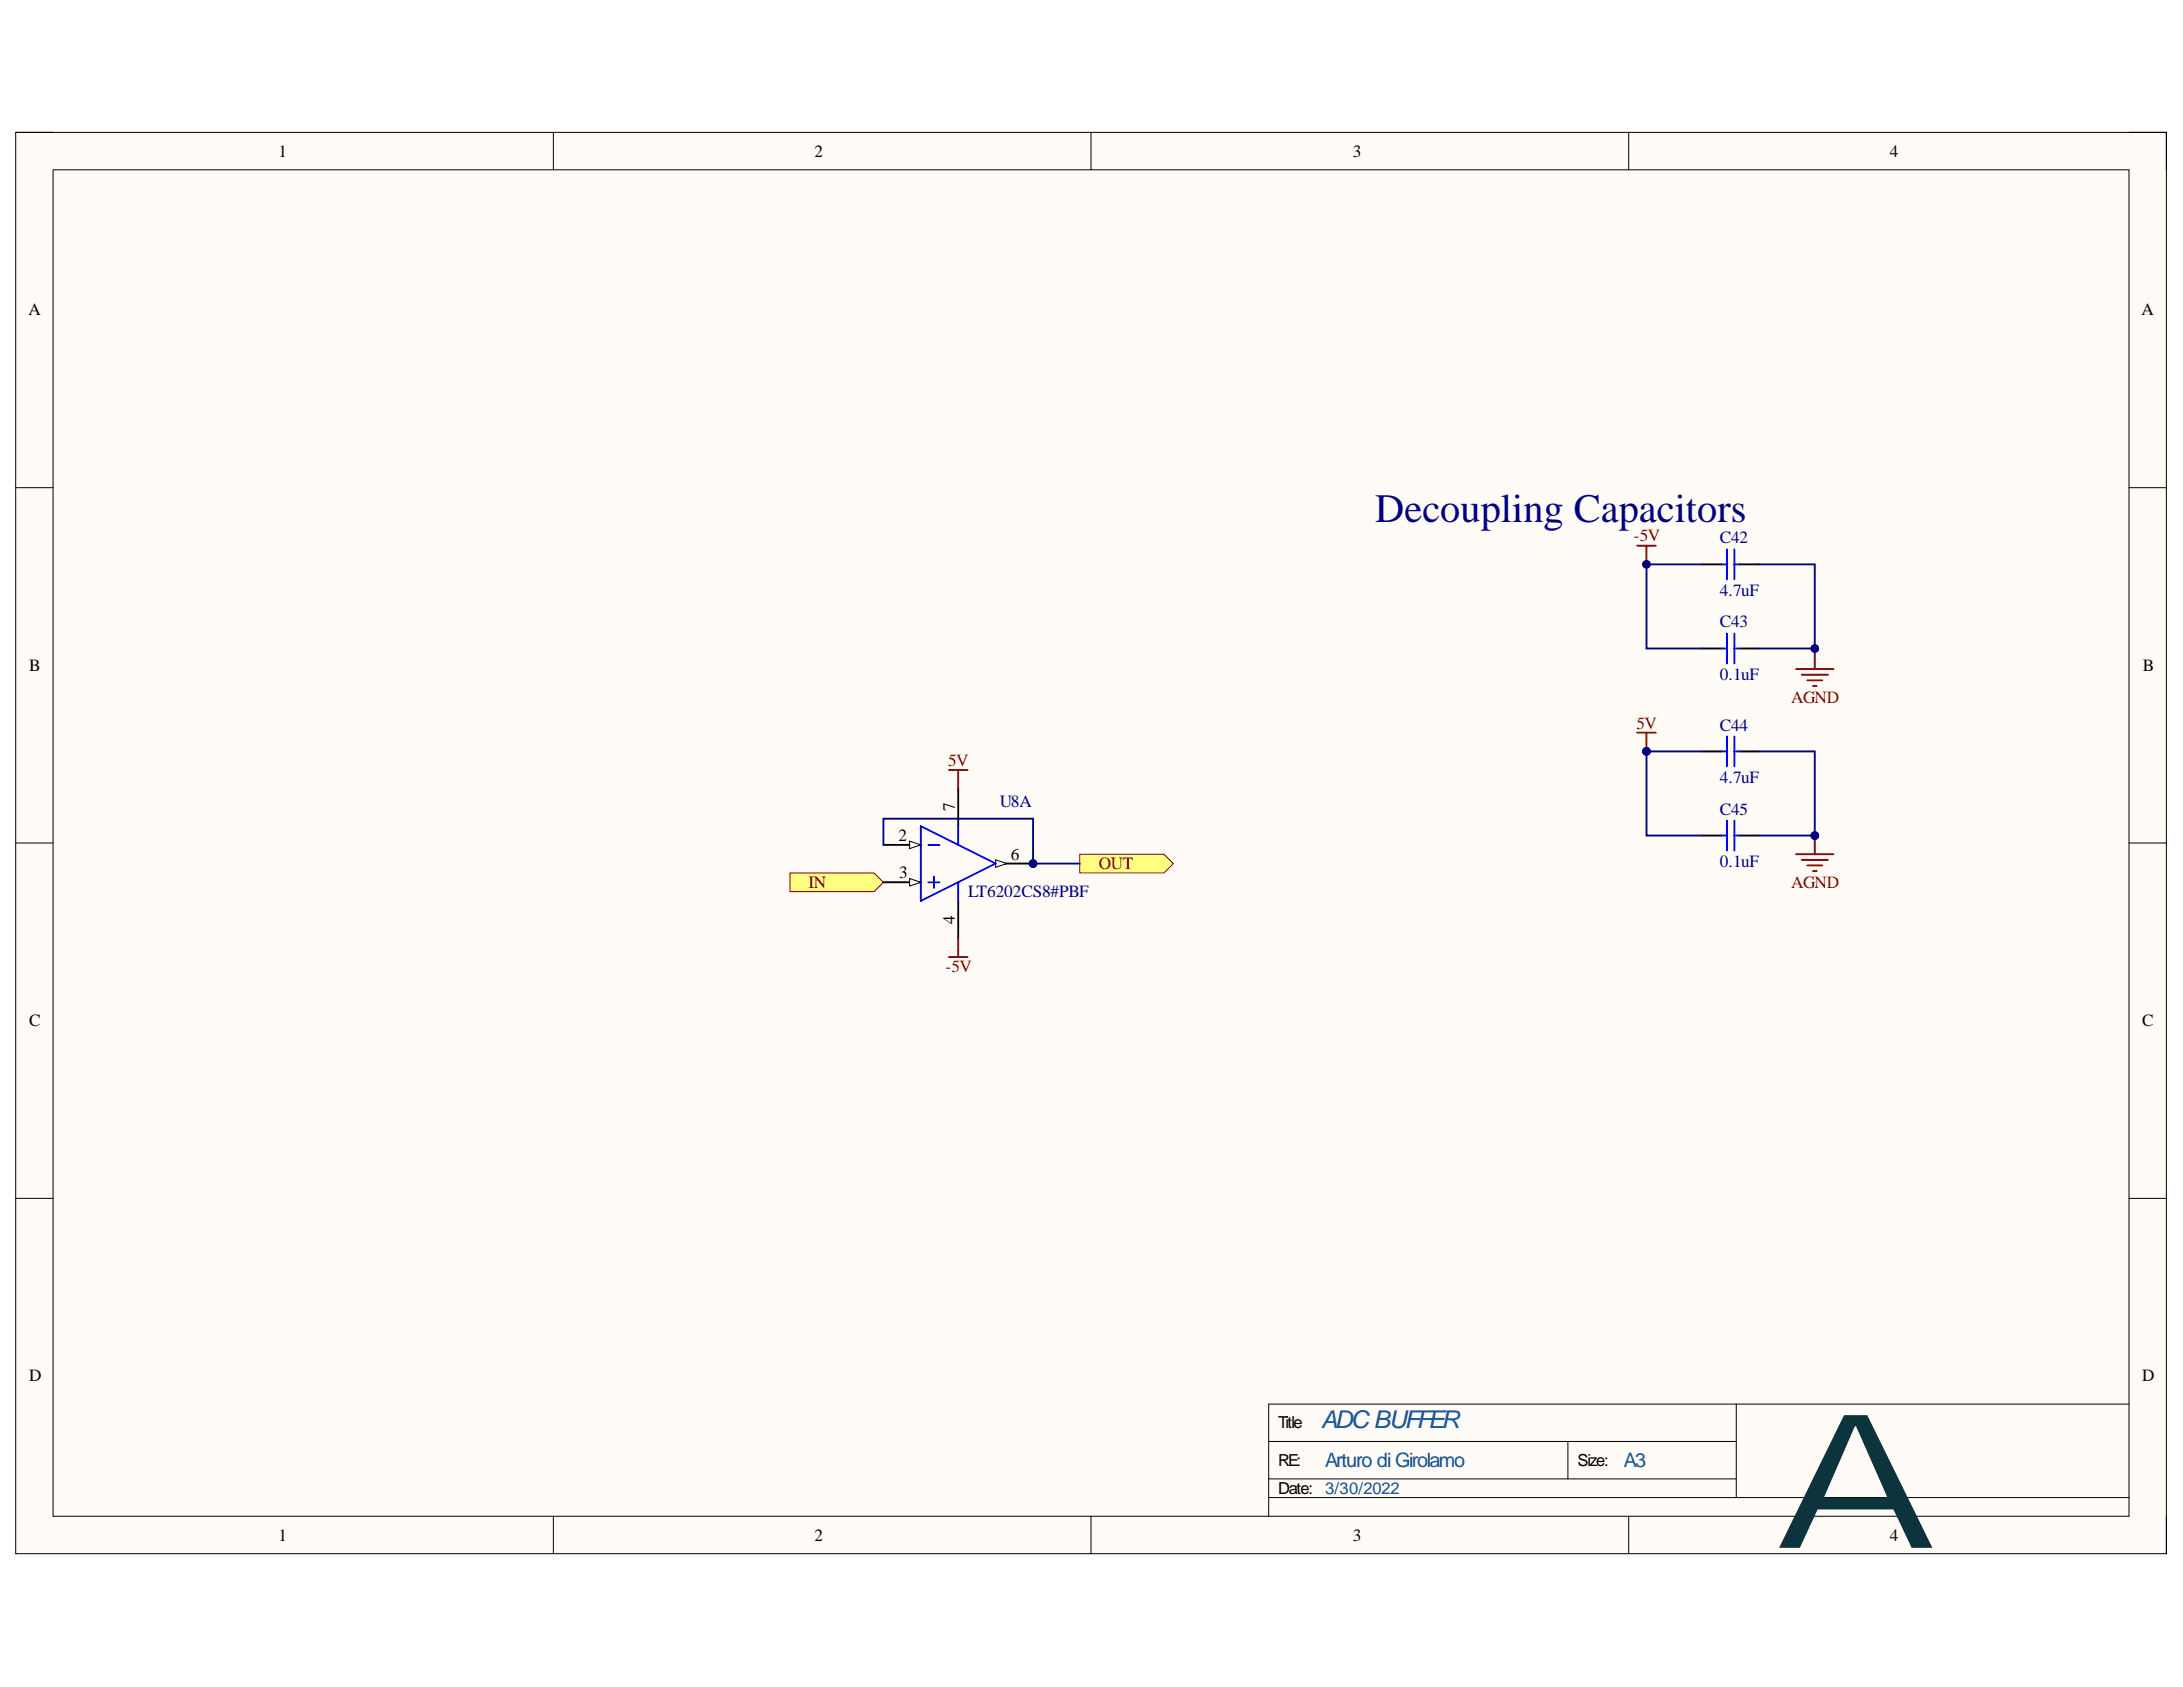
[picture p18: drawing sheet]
<svg xmlns="http://www.w3.org/2000/svg" width="279mm" height="216mm" viewBox="0 0 279 216" stroke-linecap="round" stroke-linejoin="round" font-family="sans-serif">
<defs><g id="words">
<text font-size="23.9" fill="#0c343d" x="227.1" y="198.1">A</text>
<text font-size="5.2" fill="#000080" x="176" y="66.8">Decoupling Capacitors</text>
<text font-size="3.1" fill="#0b5394" x="169.1" y="182.8">ADCBUFFER</text>
<g font-size="2.5" fill="#0b5394">
<text x="169.6" y="187.8">Arturo di Girolamo</text>
<text x="207.8" y="187.8">A3</text>
</g>
<g font-size="2.2">
<text x="35.6" y="20">1</text>
<text x="104.3" y="20">2</text>
<text x="173.1" y="20">3</text>
<text x="241.9" y="20">4</text>
<text x="3.6" y="40.4">A</text>
<text x="274.1" y="40.4">A</text>
<text x="3.7" y="85.9">B</text>
<text x="274.3" y="85.9">B</text>
<text x="115" y="107.6">2</text>
<text x="122.2" y="103.8" transform="rotate(-90 122.2 103.8)">7</text>
<text x="115.1" y="112.4">3</text>
<text x="129.4" y="110">6</text>
<text x="122.2" y="118.2" transform="rotate(-90 122.2 118.2)">4</text>
<text x="3.7" y="131.3">C</text>
<text x="274.2" y="131.3">C</text>
<text x="3.7" y="176.8">D</text>
<text x="274.2" y="176.8">D</text>
<text x="35.6" y="197.2">1</text>
<text x="104.3" y="197.2">2</text>
<text x="173.1" y="197.2">3</text>
<text x="241.9" y="197.2">4</text>
</g>
<g font-size="2.2" fill="#800000">
<text x="209.1" y="69.3">-5V</text>
<text x="229.3" y="89.9">AGND</text>
<text x="209.5" y="93.2">5V</text>
<text x="121.4" y="98.1">5V</text>
<text x="103.5" y="113.6">IN</text>
<text x="140.7" y="111.2">OUT</text>
<text x="229.3" y="113.6">AGND</text>
<text x="121" y="124.4">-5V</text>
</g>
<g font-size="2.2" fill="#000080">
<text x="220.1" y="69.6">C42</text>
<text x="220.1" y="76.2">4.7uF</text>
<text x="220.1" y="80.3">C43</text>
<text x="220.1" y="87.1">0.1uF</text>
<text x="220.1" y="93.5">C44</text>
<text x="220.1" y="100.2">4.7uF</text>
<text x="128" y="103.3">U8A</text>
<text x="220.1" y="104.2">C45</text>
<text x="220.1" y="111">0.1uF</text>
<text x="123.9" y="114.8">LT6202CS8#PBF</text>
</g>
<g font-size="2.1">
<text x="163.6" y="182.8">Title</text>
<text x="163.6" y="191.2">Date:</text>
<text x="163.6" y="187.6">RE:</text>
<text x="201.9" y="187.6">Size:</text>
</g>
<text font-size="2.1" fill="#0b5394" x="169.6" y="191.2">3/30/2022</text>
</g></defs>
<path d="M2 16.9h275.3v181.9h-275.3z" fill-rule="evenodd" fill="#fffcf8"/>
<path d="M2 16.9h275.3v181.9h-275.3z" fill="none" stroke="#000" stroke-width=".13"/>
<path d="M6.8 21.7h265.7v172.3h-265.7z" fill-rule="evenodd" fill="#fffcf8"/>
<g fill="none" stroke="#000" stroke-width=".13">
<path d="M2 16.9h4.8M70.8 16.9v4.8M139.6 16.9v4.8M208.5 16.9v4.8M272.5 16.9h4.8v4.8M6.8 21.7h265.7v172.3h-265.7zM2 62.4h4.8M272.5 62.4h4.8M2 107.9h4.8M272.5 107.9h4.8M2 153.4h4.8M272.5 153.4h4.8"/>
<path d="M222.2 179.7v12M272.5 179.7h-110.1v14.3M70.8 194v4.8M139.6 194v4.8M162.4 184.5h59.8M162.4 191.7h110.1M162.4 189.3h59.8M200.7 184.5v4.8M208.5 194v4.8M277.3 194v4.8"/>
</g>
<path d="M101.1 111.7h10.8l1.2 1.2-1.2 1.2h-10.8z" fill-rule="evenodd" fill="#ffff80"/>
<path d="M101.1 111.7h10.8l1.2 1.2-1.2 1.2h-10.8z" fill="none" stroke="#800000" stroke-width=".13"/>
<path d="M138.2 109.3h10.8l1.2 1.2-1.2 1.2h-10.8z" fill-rule="evenodd" fill="#ffff80"/>
<path d="M138.2 109.3h10.8l1.2 1.2-1.2 1.2h-10.8z" fill="none" stroke="#800000" stroke-width=".13"/>
<circle cx="132.2" cy="110.5" r=".48" fill="#000080"/>
<circle cx="132.2" cy="110.5" r=".48" fill="none" stroke="#000080" stroke-width=".13"/>
<path d="M118.8 108.1h1.5M118.8 112.9h1.5M119.5 112.2v1.4" fill="none" stroke="#00f" stroke-width=".24"/>
<path d="M113.1 108.1h4.8" fill="none" stroke="#000" stroke-width=".24"/>
<path d="M116.4 107.6l1.5 .5-1.5 .5z" fill="#f8fcff"/>
<path d="M116.4 107.6l1.5 .5-1.5 .5z" fill="none" stroke="#000" stroke-width=".13"/>
<path d="M113.1 112.9h4.8" fill="none" stroke="#000" stroke-width=".24"/>
<path d="M116.4 112.4l1.5 .5-1.5 .5z" fill="#f8fcff"/>
<path d="M116.4 112.4l1.5 .5-1.5 .5z" fill="none" stroke="#000" stroke-width=".13"/>
<path d="M122.6 115.3v4.8M127.4 110.5h4.8" fill="none" stroke="#000" stroke-width=".24"/>
<path d="M127.4 110l1.5 .5-1.5 .5z" fill="#f8fcff"/>
<path d="M127.4 110l1.5 .5-1.5 .5z" fill="none" stroke="#000" stroke-width=".13"/>
<circle cx="132.2" cy="110.5" r=".48" fill="#000080"/>
<circle cx="132.2" cy="110.5" r=".48" fill="none" stroke="#000080" stroke-width=".13"/>
<path d="M122.6 100.9v4.8" fill="none" stroke="#000" stroke-width=".24"/>
<path d="M117.9 105.7l9.5 4.8-9.5 4.8zM122.6 105.7v2.4M122.6 112.9v2.4" fill="none" stroke="#00f" stroke-width=".24"/>
<path d="M121.4 98.6h2.4M122.6 98.6v2.3M229.9 109.3h4.8M230.6 110h3.4M231.3 110.8h1.9M232 111.5h.5M232.3 106.9v2.4M121.4 122.5h2.4M122.6 120.1v2.4" fill="none" stroke="#800000" stroke-width=".24"/>
<circle cx="232.3" cy="106.9" r=".48" fill="#000080"/>
<circle cx="232.3" cy="106.9" r=".48" fill="none" stroke="#000080" stroke-width=".13"/>
<path d="M209.5 93.8h2.4M210.7 93.8v2.4" fill="none" stroke="#800000" stroke-width=".24"/>
<circle cx="210.7" cy="96.2" r=".48" fill="#000080"/>
<circle cx="210.7" cy="96.2" r=".48" fill="none" stroke="#000080" stroke-width=".13"/>
<path d="M209.5 69.8h2.4M210.7 69.8v2.4" fill="none" stroke="#800000" stroke-width=".24"/>
<circle cx="210.7" cy="72.2" r=".48" fill="#000080"/>
<circle cx="210.7" cy="72.2" r=".48" fill="none" stroke="#000080" stroke-width=".13"/>
<path d="M229.9 85.6h4.8M230.6 86.3h3.4M231.3 87.1h1.9M232 87.8h.5M232.3 83.2v2.4" fill="none" stroke="#800000" stroke-width=".24"/>
<path d="M217.9 72.2h2.4M222.7 72.2h2.4M217.9 96.2h2.4M217.9 83h2.4M222.7 96.2h2.4M222.7 83h2.4M217.9 106.9h2.4M222.7 106.9h2.4" fill="none" stroke="#000" stroke-width=".24"/>
<g fill="none" stroke="#00f" stroke-width=".24">
<path d="M220.3 72.2h.7M221 70.3v3.8M222 70.3v3.8M222 72.2h.7M220.3 96.2h.7M220.3 83h.7M221 81.1v3.8M221 94.3v3.8M222 81.1v3.8M222 94.3v3.8M222 96.2h.7M222 83h.7"/>
<path d="M220.3 106.9h.7M221 105v3.8M222 105v3.8M222 106.9h.7"/>
</g>
<path d="M225.1 72.2h7.2v11" fill="none" stroke="#000080" stroke-width=".24"/>
<circle cx="232.3" cy="83" r=".48" fill="#000080"/>
<circle cx="232.3" cy="83" r=".48" fill="none" stroke="#000080" stroke-width=".13"/>
<path d="M113.1 108.1v-3.3h19.1v5.7h6" fill="none" stroke="#000080" stroke-width=".24"/>
<circle cx="132.2" cy="110.5" r=".48" fill="#000080"/>
<circle cx="132.2" cy="110.5" r=".48" fill="none" stroke="#000080" stroke-width=".13"/>
<path d="M210.7 96.2v10.7h7.2" fill="none" stroke="#000080" stroke-width=".24"/>
<circle cx="210.7" cy="96.2" r=".48" fill="#000080"/>
<circle cx="210.7" cy="96.2" r=".48" fill="none" stroke="#000080" stroke-width=".13"/>
<path d="M210.7 96.2h7.2" fill="none" stroke="#000080" stroke-width=".24"/>
<circle cx="210.7" cy="96.2" r=".48" fill="#000080"/>
<circle cx="210.7" cy="96.2" r=".48" fill="none" stroke="#000080" stroke-width=".13"/>
<path d="M217.9 72.2h-7.2v10.8h7.2" fill="none" stroke="#000080" stroke-width=".24"/>
<circle cx="210.7" cy="72.2" r=".48" fill="#000080"/>
<circle cx="210.7" cy="72.2" r=".48" fill="none" stroke="#000080" stroke-width=".13"/>
<path d="M225.1 106.9h7.2" fill="none" stroke="#000080" stroke-width=".24"/>
<circle cx="232.3" cy="106.9" r=".48" fill="#000080"/>
<circle cx="232.3" cy="106.9" r=".48" fill="none" stroke="#000080" stroke-width=".13"/>
<path d="M225.1 96.2h7.2v10.7" fill="none" stroke="#000080" stroke-width=".24"/>
<circle cx="232.3" cy="106.9" r=".48" fill="#000080"/>
<circle cx="232.3" cy="106.9" r=".48" fill="none" stroke="#000080" stroke-width=".13"/>
<path d="M225.1 83h7.2" fill="none" stroke="#000080" stroke-width=".24"/>
<circle cx="232.3" cy="83" r=".48" fill="#000080"/>
<circle cx="232.3" cy="83" r=".48" fill="none" stroke="#000080" stroke-width=".13"/>
<use href="#words"/>
</svg>
